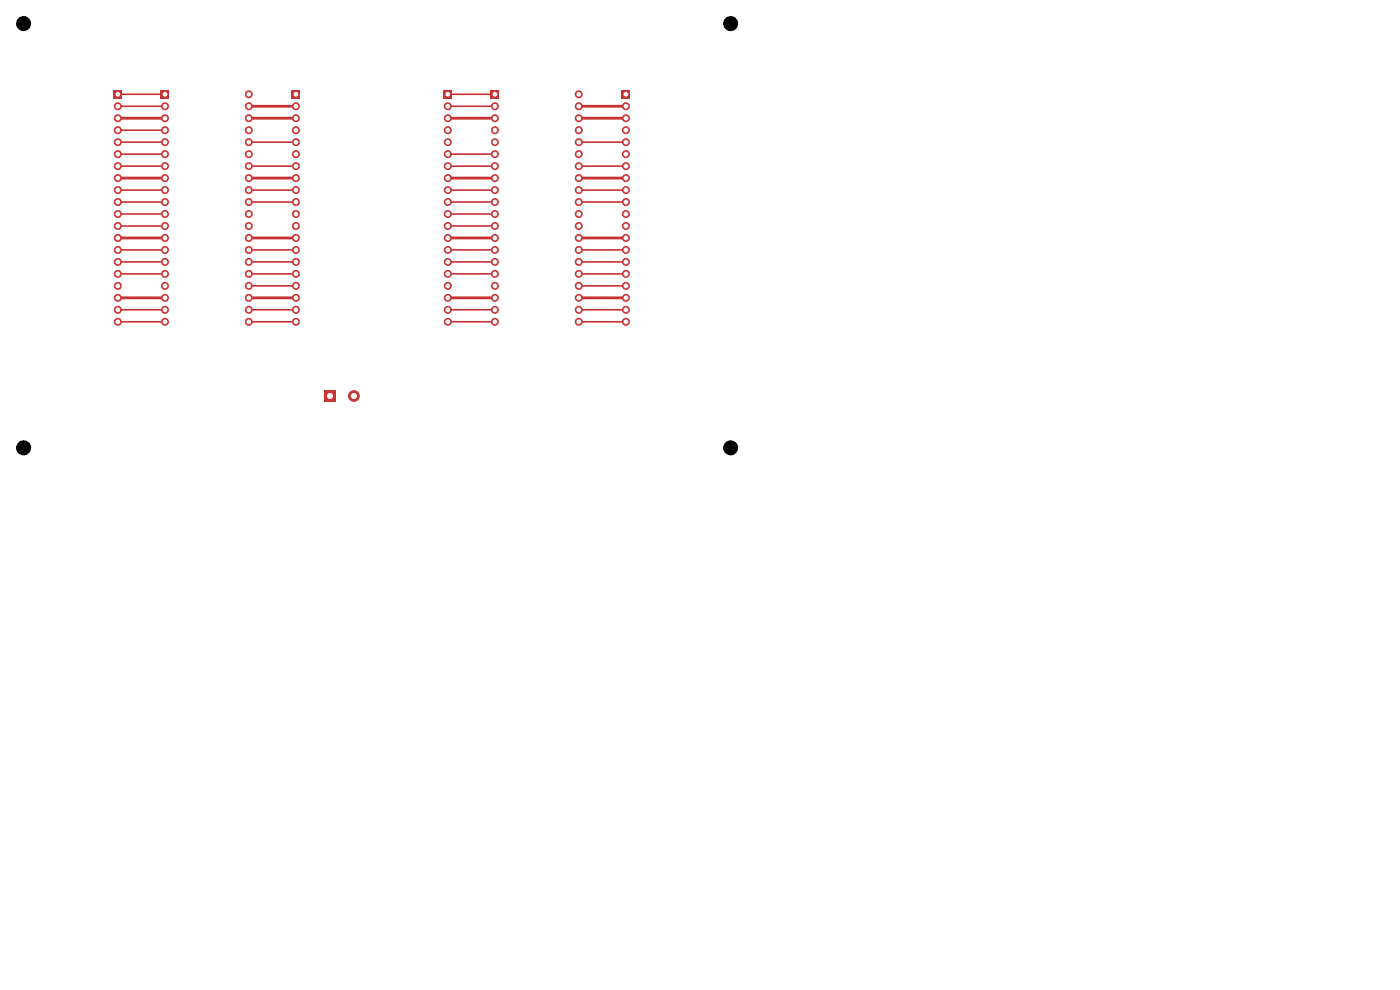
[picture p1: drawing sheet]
<svg xmlns="http://www.w3.org/2000/svg" width="297mm" height="210mm" viewBox="0 0 297 210" stroke-linecap="round" stroke-linejoin="round" font-family="sans-serif">
<g fill="#c83434">
<path d="M34.1 19.2h1.7v1.7h-1.7z"/>
<path d="M24.1 19.2h1.7v1.7h-1.7z"/>
<path d="M61.9 19.2h1.7v1.7h-1.7z"/>
<path d="M104.1 19.2h1.7v1.7h-1.7z"/>
<path d="M94.1 19.2h1.7v1.7h-1.7z"/>
<path d="M131.9 19.2h1.7v1.7h-1.7z"/>
<path d="M68.8 82.8h2.5v2.5h-2.5z"/>
<circle cx="35" cy="22.5" r=".85"/>
<circle cx="35" cy="25.1" r=".85"/>
<circle cx="35" cy="27.6" r=".85"/>
<circle cx="35" cy="30.2" r=".85"/>
<circle cx="35" cy="32.7" r=".85"/>
<circle cx="35" cy="35.2" r=".85"/>
<circle cx="35" cy="37.8" r=".85"/>
<circle cx="35" cy="40.3" r=".85"/>
<circle cx="35" cy="42.9" r=".85"/>
<circle cx="35" cy="45.4" r=".85"/>
<circle cx="35" cy="47.9" r=".85"/>
<circle cx="35" cy="50.5" r=".85"/>
<circle cx="35" cy="53" r=".85"/>
<circle cx="35" cy="55.6" r=".85"/>
<circle cx="35" cy="58.1" r=".85"/>
<circle cx="35" cy="60.6" r=".85"/>
<circle cx="35" cy="63.2" r=".85"/>
<circle cx="35" cy="65.7" r=".85"/>
<circle cx="35" cy="68.3" r=".85"/>
<circle cx="52.8" cy="68.3" r=".85"/>
<circle cx="52.8" cy="65.7" r=".85"/>
<circle cx="52.8" cy="63.2" r=".85"/>
<circle cx="52.8" cy="60.6" r=".85"/>
<circle cx="52.8" cy="58.1" r=".85"/>
<circle cx="52.8" cy="55.6" r=".85"/>
<circle cx="52.8" cy="53" r=".85"/>
<circle cx="52.8" cy="50.5" r=".85"/>
<circle cx="52.8" cy="47.9" r=".85"/>
<circle cx="52.8" cy="45.4" r=".85"/>
<circle cx="52.8" cy="42.9" r=".85"/>
<circle cx="52.8" cy="40.3" r=".85"/>
<circle cx="52.8" cy="37.8" r=".85"/>
<circle cx="52.8" cy="35.2" r=".85"/>
<circle cx="52.8" cy="32.7" r=".85"/>
<circle cx="52.8" cy="30.2" r=".85"/>
<circle cx="52.8" cy="27.6" r=".85"/>
<circle cx="52.8" cy="25.1" r=".85"/>
<circle cx="52.8" cy="22.5" r=".85"/>
<circle cx="52.8" cy="20" r=".85"/>
<circle cx="25" cy="22.5" r=".85"/>
<circle cx="25" cy="25.1" r=".85"/>
<circle cx="25" cy="27.6" r=".85"/>
<circle cx="25" cy="30.2" r=".85"/>
<circle cx="25" cy="32.7" r=".85"/>
<circle cx="25" cy="35.2" r=".85"/>
<circle cx="25" cy="37.8" r=".85"/>
<circle cx="25" cy="40.3" r=".85"/>
<circle cx="25" cy="42.9" r=".85"/>
<circle cx="25" cy="45.4" r=".85"/>
<circle cx="25" cy="47.9" r=".85"/>
<circle cx="25" cy="50.5" r=".85"/>
<circle cx="25" cy="53" r=".85"/>
<circle cx="25" cy="55.6" r=".85"/>
<circle cx="25" cy="58.1" r=".85"/>
<circle cx="25" cy="60.6" r=".85"/>
<circle cx="25" cy="63.2" r=".85"/>
<circle cx="25" cy="65.7" r=".85"/>
<circle cx="25" cy="68.3" r=".85"/>
<circle cx="62.8" cy="22.5" r=".85"/>
<circle cx="62.8" cy="25.1" r=".85"/>
<circle cx="62.8" cy="27.6" r=".85"/>
<circle cx="62.8" cy="30.2" r=".85"/>
<circle cx="62.8" cy="32.7" r=".85"/>
<circle cx="62.8" cy="35.2" r=".85"/>
<circle cx="62.8" cy="37.8" r=".85"/>
<circle cx="62.8" cy="40.3" r=".85"/>
<circle cx="62.8" cy="42.9" r=".85"/>
<circle cx="62.8" cy="45.4" r=".85"/>
<circle cx="62.8" cy="47.9" r=".85"/>
<circle cx="62.8" cy="50.5" r=".85"/>
<circle cx="62.8" cy="53" r=".85"/>
<circle cx="62.8" cy="55.6" r=".85"/>
<circle cx="62.8" cy="58.1" r=".85"/>
<circle cx="62.8" cy="60.6" r=".85"/>
<circle cx="62.8" cy="63.2" r=".85"/>
<circle cx="62.8" cy="65.7" r=".85"/>
<circle cx="62.8" cy="68.3" r=".85"/>
<circle cx="105" cy="22.5" r=".85"/>
<circle cx="105" cy="25.1" r=".85"/>
<circle cx="105" cy="27.6" r=".85"/>
<circle cx="105" cy="30.2" r=".85"/>
<circle cx="105" cy="32.7" r=".85"/>
<circle cx="105" cy="35.2" r=".85"/>
<circle cx="105" cy="37.8" r=".85"/>
<circle cx="105" cy="40.3" r=".85"/>
<circle cx="105" cy="42.9" r=".85"/>
<circle cx="105" cy="45.4" r=".85"/>
<circle cx="105" cy="47.9" r=".85"/>
<circle cx="105" cy="50.5" r=".85"/>
<circle cx="105" cy="53" r=".85"/>
<circle cx="105" cy="55.6" r=".85"/>
<circle cx="105" cy="58.1" r=".85"/>
<circle cx="105" cy="60.6" r=".85"/>
<circle cx="105" cy="63.2" r=".85"/>
<circle cx="105" cy="65.7" r=".85"/>
<circle cx="105" cy="68.3" r=".85"/>
<circle cx="122.8" cy="68.3" r=".85"/>
<circle cx="122.8" cy="65.7" r=".85"/>
<circle cx="122.8" cy="63.2" r=".85"/>
<circle cx="122.8" cy="60.6" r=".85"/>
<circle cx="122.8" cy="58.1" r=".85"/>
<circle cx="122.8" cy="55.6" r=".85"/>
<circle cx="122.8" cy="53" r=".85"/>
<circle cx="122.8" cy="50.5" r=".85"/>
<circle cx="122.8" cy="47.9" r=".85"/>
<circle cx="122.8" cy="45.4" r=".85"/>
<circle cx="122.8" cy="42.9" r=".85"/>
<circle cx="122.8" cy="40.3" r=".85"/>
<circle cx="122.8" cy="37.8" r=".85"/>
<circle cx="122.8" cy="35.2" r=".85"/>
<circle cx="122.8" cy="32.7" r=".85"/>
<circle cx="122.8" cy="30.2" r=".85"/>
<circle cx="122.8" cy="27.6" r=".85"/>
<circle cx="122.8" cy="25.1" r=".85"/>
<circle cx="122.8" cy="22.5" r=".85"/>
<circle cx="122.8" cy="20" r=".85"/>
<circle cx="95" cy="22.5" r=".85"/>
<circle cx="95" cy="25.1" r=".85"/>
<circle cx="95" cy="27.6" r=".85"/>
<circle cx="95" cy="30.2" r=".85"/>
<circle cx="95" cy="32.7" r=".85"/>
<circle cx="95" cy="35.2" r=".85"/>
<circle cx="95" cy="37.8" r=".85"/>
<circle cx="95" cy="40.3" r=".85"/>
<circle cx="95" cy="42.9" r=".85"/>
<circle cx="95" cy="45.4" r=".85"/>
<circle cx="95" cy="47.9" r=".85"/>
<circle cx="95" cy="50.5" r=".85"/>
<circle cx="95" cy="53" r=".85"/>
<circle cx="95" cy="55.6" r=".85"/>
<circle cx="95" cy="58.1" r=".85"/>
<circle cx="95" cy="60.6" r=".85"/>
<circle cx="95" cy="63.2" r=".85"/>
<circle cx="95" cy="65.7" r=".85"/>
<circle cx="95" cy="68.3" r=".85"/>
<circle cx="132.8" cy="22.5" r=".85"/>
<circle cx="132.8" cy="25.1" r=".85"/>
<circle cx="132.8" cy="27.6" r=".85"/>
<circle cx="132.8" cy="30.2" r=".85"/>
<circle cx="132.8" cy="32.7" r=".85"/>
<circle cx="132.8" cy="35.2" r=".85"/>
<circle cx="132.8" cy="37.8" r=".85"/>
<circle cx="132.8" cy="40.3" r=".85"/>
<circle cx="132.8" cy="42.9" r=".85"/>
<circle cx="132.8" cy="45.4" r=".85"/>
<circle cx="132.8" cy="47.9" r=".85"/>
<circle cx="132.8" cy="50.5" r=".85"/>
<circle cx="132.8" cy="53" r=".85"/>
<circle cx="132.8" cy="55.6" r=".85"/>
<circle cx="132.8" cy="58.1" r=".85"/>
<circle cx="132.8" cy="60.6" r=".85"/>
<circle cx="132.8" cy="63.2" r=".85"/>
<circle cx="132.8" cy="65.7" r=".85"/>
<circle cx="132.8" cy="68.3" r=".85"/>
<circle cx="75.1" cy="84" r="1.25"/>
</g>
<g fill="none" stroke="#c83434" stroke-width=".35">
<path d="M25 20h10M25 22.5h10M25 27.6h10M25 30.2h10M25 32.7h10M25 35.2h10M52.8 30.2h10M52.8 35.2h10M95 20h10M95 22.5h10M95 32.7h10M95 35.2h10"/>
<path d="M122.8 30.2h10M122.8 35.2h10M25 40.3h10M25 42.9h10M25 45.4h10M25 47.9h10M25 53h10M25 55.6h10M25 58.1h10M52.8 40.3h10M52.8 42.9h10M52.8 53h10"/>
<path d="M52.8 55.6h10M52.8 58.1h10M95 40.3h10M95 42.9h10M95 45.4h10M95 47.9h10M95 53h10M95 55.6h10M95 58.1h10M122.8 40.3h10M122.8 42.9h10M122.8 53h10"/>
<path d="M122.8 55.6h10M122.8 58.1h10M25 65.7h10M25 68.3h10M52.8 65.7h10M52.8 68.3h10M52.8 60.6h10M95 65.7h10M95 68.3h10M122.8 65.7h10M122.8 68.3h10M122.8 60.6h10"/>
</g>
<g fill="none" stroke="#c83434" stroke-width=".6">
<path d="M25 25.1h10M25 37.8h10M52.8 25.1h10M52.8 37.8h10M52.8 22.5h10M95 25.1h10M95 37.8h10M122.8 25.1h10M122.8 37.8h10M122.8 22.5h10M25 50.5h10M52.8 50.5h10"/>
<path d="M95 50.5h10M122.8 50.5h10M25 63.2h10M52.8 63.2h10M95 63.2h10M122.8 63.2h10"/>
</g>
<g fill="#fff">
<circle cx="35" cy="20" r=".5"/>
<circle cx="35" cy="22.5" r=".5"/>
<circle cx="35" cy="25.1" r=".5"/>
<circle cx="35" cy="27.6" r=".5"/>
<circle cx="35" cy="30.2" r=".5"/>
<circle cx="35" cy="32.7" r=".5"/>
<circle cx="35" cy="35.2" r=".5"/>
<circle cx="35" cy="37.8" r=".5"/>
<circle cx="35" cy="40.3" r=".5"/>
<circle cx="35" cy="42.9" r=".5"/>
<circle cx="35" cy="45.4" r=".5"/>
<circle cx="35" cy="47.9" r=".5"/>
<circle cx="35" cy="50.5" r=".5"/>
<circle cx="35" cy="53" r=".5"/>
<circle cx="35" cy="55.6" r=".5"/>
<circle cx="35" cy="58.1" r=".5"/>
<circle cx="35" cy="60.6" r=".5"/>
<circle cx="35" cy="63.2" r=".5"/>
<circle cx="35" cy="65.7" r=".5"/>
<circle cx="35" cy="68.3" r=".5"/>
<circle cx="52.8" cy="68.3" r=".5"/>
<circle cx="52.8" cy="65.7" r=".5"/>
<circle cx="52.8" cy="63.2" r=".5"/>
<circle cx="52.8" cy="60.6" r=".5"/>
<circle cx="52.8" cy="58.1" r=".5"/>
<circle cx="52.8" cy="55.6" r=".5"/>
<circle cx="52.8" cy="53" r=".5"/>
<circle cx="52.8" cy="50.5" r=".5"/>
<circle cx="52.8" cy="47.9" r=".5"/>
<circle cx="52.8" cy="45.4" r=".5"/>
<circle cx="52.8" cy="42.9" r=".5"/>
<circle cx="52.8" cy="40.3" r=".5"/>
<circle cx="52.8" cy="37.8" r=".5"/>
<circle cx="52.8" cy="35.2" r=".5"/>
<circle cx="52.8" cy="32.7" r=".5"/>
<circle cx="52.8" cy="30.2" r=".5"/>
<circle cx="52.8" cy="27.6" r=".5"/>
<circle cx="52.8" cy="25.1" r=".5"/>
<circle cx="52.8" cy="22.5" r=".5"/>
<circle cx="52.8" cy="20" r=".5"/>
<circle cx="25" cy="20" r=".5"/>
<circle cx="25" cy="22.5" r=".5"/>
<circle cx="25" cy="25.1" r=".5"/>
<circle cx="25" cy="27.6" r=".5"/>
<circle cx="25" cy="30.2" r=".5"/>
<circle cx="25" cy="32.7" r=".5"/>
<circle cx="25" cy="35.2" r=".5"/>
<circle cx="25" cy="37.8" r=".5"/>
<circle cx="25" cy="40.3" r=".5"/>
<circle cx="25" cy="42.9" r=".5"/>
<circle cx="25" cy="45.4" r=".5"/>
<circle cx="25" cy="47.9" r=".5"/>
<circle cx="25" cy="50.5" r=".5"/>
<circle cx="25" cy="53" r=".5"/>
<circle cx="25" cy="55.6" r=".5"/>
<circle cx="25" cy="58.1" r=".5"/>
<circle cx="25" cy="60.6" r=".5"/>
<circle cx="25" cy="63.2" r=".5"/>
<circle cx="25" cy="65.7" r=".5"/>
<circle cx="25" cy="68.3" r=".5"/>
<circle cx="62.8" cy="20" r=".5"/>
<circle cx="62.8" cy="22.5" r=".5"/>
<circle cx="62.8" cy="25.1" r=".5"/>
<circle cx="62.8" cy="27.6" r=".5"/>
<circle cx="62.8" cy="30.2" r=".5"/>
<circle cx="62.8" cy="32.7" r=".5"/>
<circle cx="62.8" cy="35.2" r=".5"/>
<circle cx="62.8" cy="37.8" r=".5"/>
<circle cx="62.8" cy="40.3" r=".5"/>
<circle cx="62.8" cy="42.9" r=".5"/>
<circle cx="62.8" cy="45.4" r=".5"/>
<circle cx="62.8" cy="47.9" r=".5"/>
<circle cx="62.8" cy="50.5" r=".5"/>
<circle cx="62.8" cy="53" r=".5"/>
<circle cx="62.8" cy="55.6" r=".5"/>
<circle cx="62.8" cy="58.1" r=".5"/>
<circle cx="62.8" cy="60.6" r=".5"/>
<circle cx="62.8" cy="63.2" r=".5"/>
<circle cx="62.8" cy="65.7" r=".5"/>
<circle cx="62.8" cy="68.3" r=".5"/>
<circle cx="105" cy="20" r=".5"/>
<circle cx="105" cy="22.5" r=".5"/>
<circle cx="105" cy="25.1" r=".5"/>
<circle cx="105" cy="27.6" r=".5"/>
<circle cx="105" cy="30.2" r=".5"/>
<circle cx="105" cy="32.7" r=".5"/>
<circle cx="105" cy="35.2" r=".5"/>
<circle cx="105" cy="37.8" r=".5"/>
<circle cx="105" cy="40.3" r=".5"/>
<circle cx="105" cy="42.9" r=".5"/>
<circle cx="105" cy="45.4" r=".5"/>
<circle cx="105" cy="47.9" r=".5"/>
<circle cx="105" cy="50.5" r=".5"/>
<circle cx="105" cy="53" r=".5"/>
<circle cx="105" cy="55.6" r=".5"/>
<circle cx="105" cy="58.1" r=".5"/>
<circle cx="105" cy="60.6" r=".5"/>
<circle cx="105" cy="63.2" r=".5"/>
<circle cx="105" cy="65.7" r=".5"/>
<circle cx="105" cy="68.3" r=".5"/>
<circle cx="122.8" cy="68.3" r=".5"/>
<circle cx="122.8" cy="65.7" r=".5"/>
<circle cx="122.8" cy="63.2" r=".5"/>
<circle cx="122.8" cy="60.6" r=".5"/>
<circle cx="122.8" cy="58.1" r=".5"/>
<circle cx="122.8" cy="55.6" r=".5"/>
<circle cx="122.8" cy="53" r=".5"/>
<circle cx="122.8" cy="50.5" r=".5"/>
<circle cx="122.8" cy="47.9" r=".5"/>
<circle cx="122.8" cy="45.4" r=".5"/>
<circle cx="122.8" cy="42.9" r=".5"/>
<circle cx="122.8" cy="40.3" r=".5"/>
<circle cx="122.8" cy="37.8" r=".5"/>
<circle cx="122.8" cy="35.2" r=".5"/>
<circle cx="122.8" cy="32.7" r=".5"/>
<circle cx="122.8" cy="30.2" r=".5"/>
<circle cx="122.8" cy="27.6" r=".5"/>
<circle cx="122.8" cy="25.1" r=".5"/>
<circle cx="122.8" cy="22.5" r=".5"/>
<circle cx="122.8" cy="20" r=".5"/>
<circle cx="95" cy="20" r=".5"/>
<circle cx="95" cy="22.5" r=".5"/>
<circle cx="95" cy="25.1" r=".5"/>
<circle cx="95" cy="27.6" r=".5"/>
<circle cx="95" cy="30.2" r=".5"/>
<circle cx="95" cy="32.7" r=".5"/>
<circle cx="95" cy="35.2" r=".5"/>
<circle cx="95" cy="37.8" r=".5"/>
<circle cx="95" cy="40.3" r=".5"/>
<circle cx="95" cy="42.9" r=".5"/>
<circle cx="95" cy="45.4" r=".5"/>
<circle cx="95" cy="47.9" r=".5"/>
<circle cx="95" cy="50.5" r=".5"/>
<circle cx="95" cy="53" r=".5"/>
<circle cx="95" cy="55.6" r=".5"/>
<circle cx="95" cy="58.1" r=".5"/>
<circle cx="95" cy="60.6" r=".5"/>
<circle cx="95" cy="63.2" r=".5"/>
<circle cx="95" cy="65.7" r=".5"/>
<circle cx="95" cy="68.3" r=".5"/>
<circle cx="132.8" cy="20" r=".5"/>
<circle cx="132.8" cy="22.5" r=".5"/>
<circle cx="132.8" cy="25.1" r=".5"/>
<circle cx="132.8" cy="27.6" r=".5"/>
<circle cx="132.8" cy="30.2" r=".5"/>
<circle cx="132.8" cy="32.7" r=".5"/>
<circle cx="132.8" cy="35.2" r=".5"/>
<circle cx="132.8" cy="37.8" r=".5"/>
<circle cx="132.8" cy="40.3" r=".5"/>
<circle cx="132.8" cy="42.9" r=".5"/>
<circle cx="132.8" cy="45.4" r=".5"/>
<circle cx="132.8" cy="47.9" r=".5"/>
<circle cx="132.8" cy="50.5" r=".5"/>
<circle cx="132.8" cy="53" r=".5"/>
<circle cx="132.8" cy="55.6" r=".5"/>
<circle cx="132.8" cy="58.1" r=".5"/>
<circle cx="132.8" cy="60.6" r=".5"/>
<circle cx="132.8" cy="63.2" r=".5"/>
<circle cx="132.8" cy="65.7" r=".5"/>
<circle cx="132.8" cy="68.3" r=".5"/>
<circle cx="70" cy="84" r=".65"/>
<circle cx="75.1" cy="84" r=".65"/>
</g>
<g fill="#000">
<circle cx="5" cy="5" r="1.6"/>
<circle cx="155" cy="5" r="1.6"/>
<circle cx="5" cy="95" r="1.6"/>
<circle cx="155" cy="95" r="1.6"/>
</g>
</svg>
